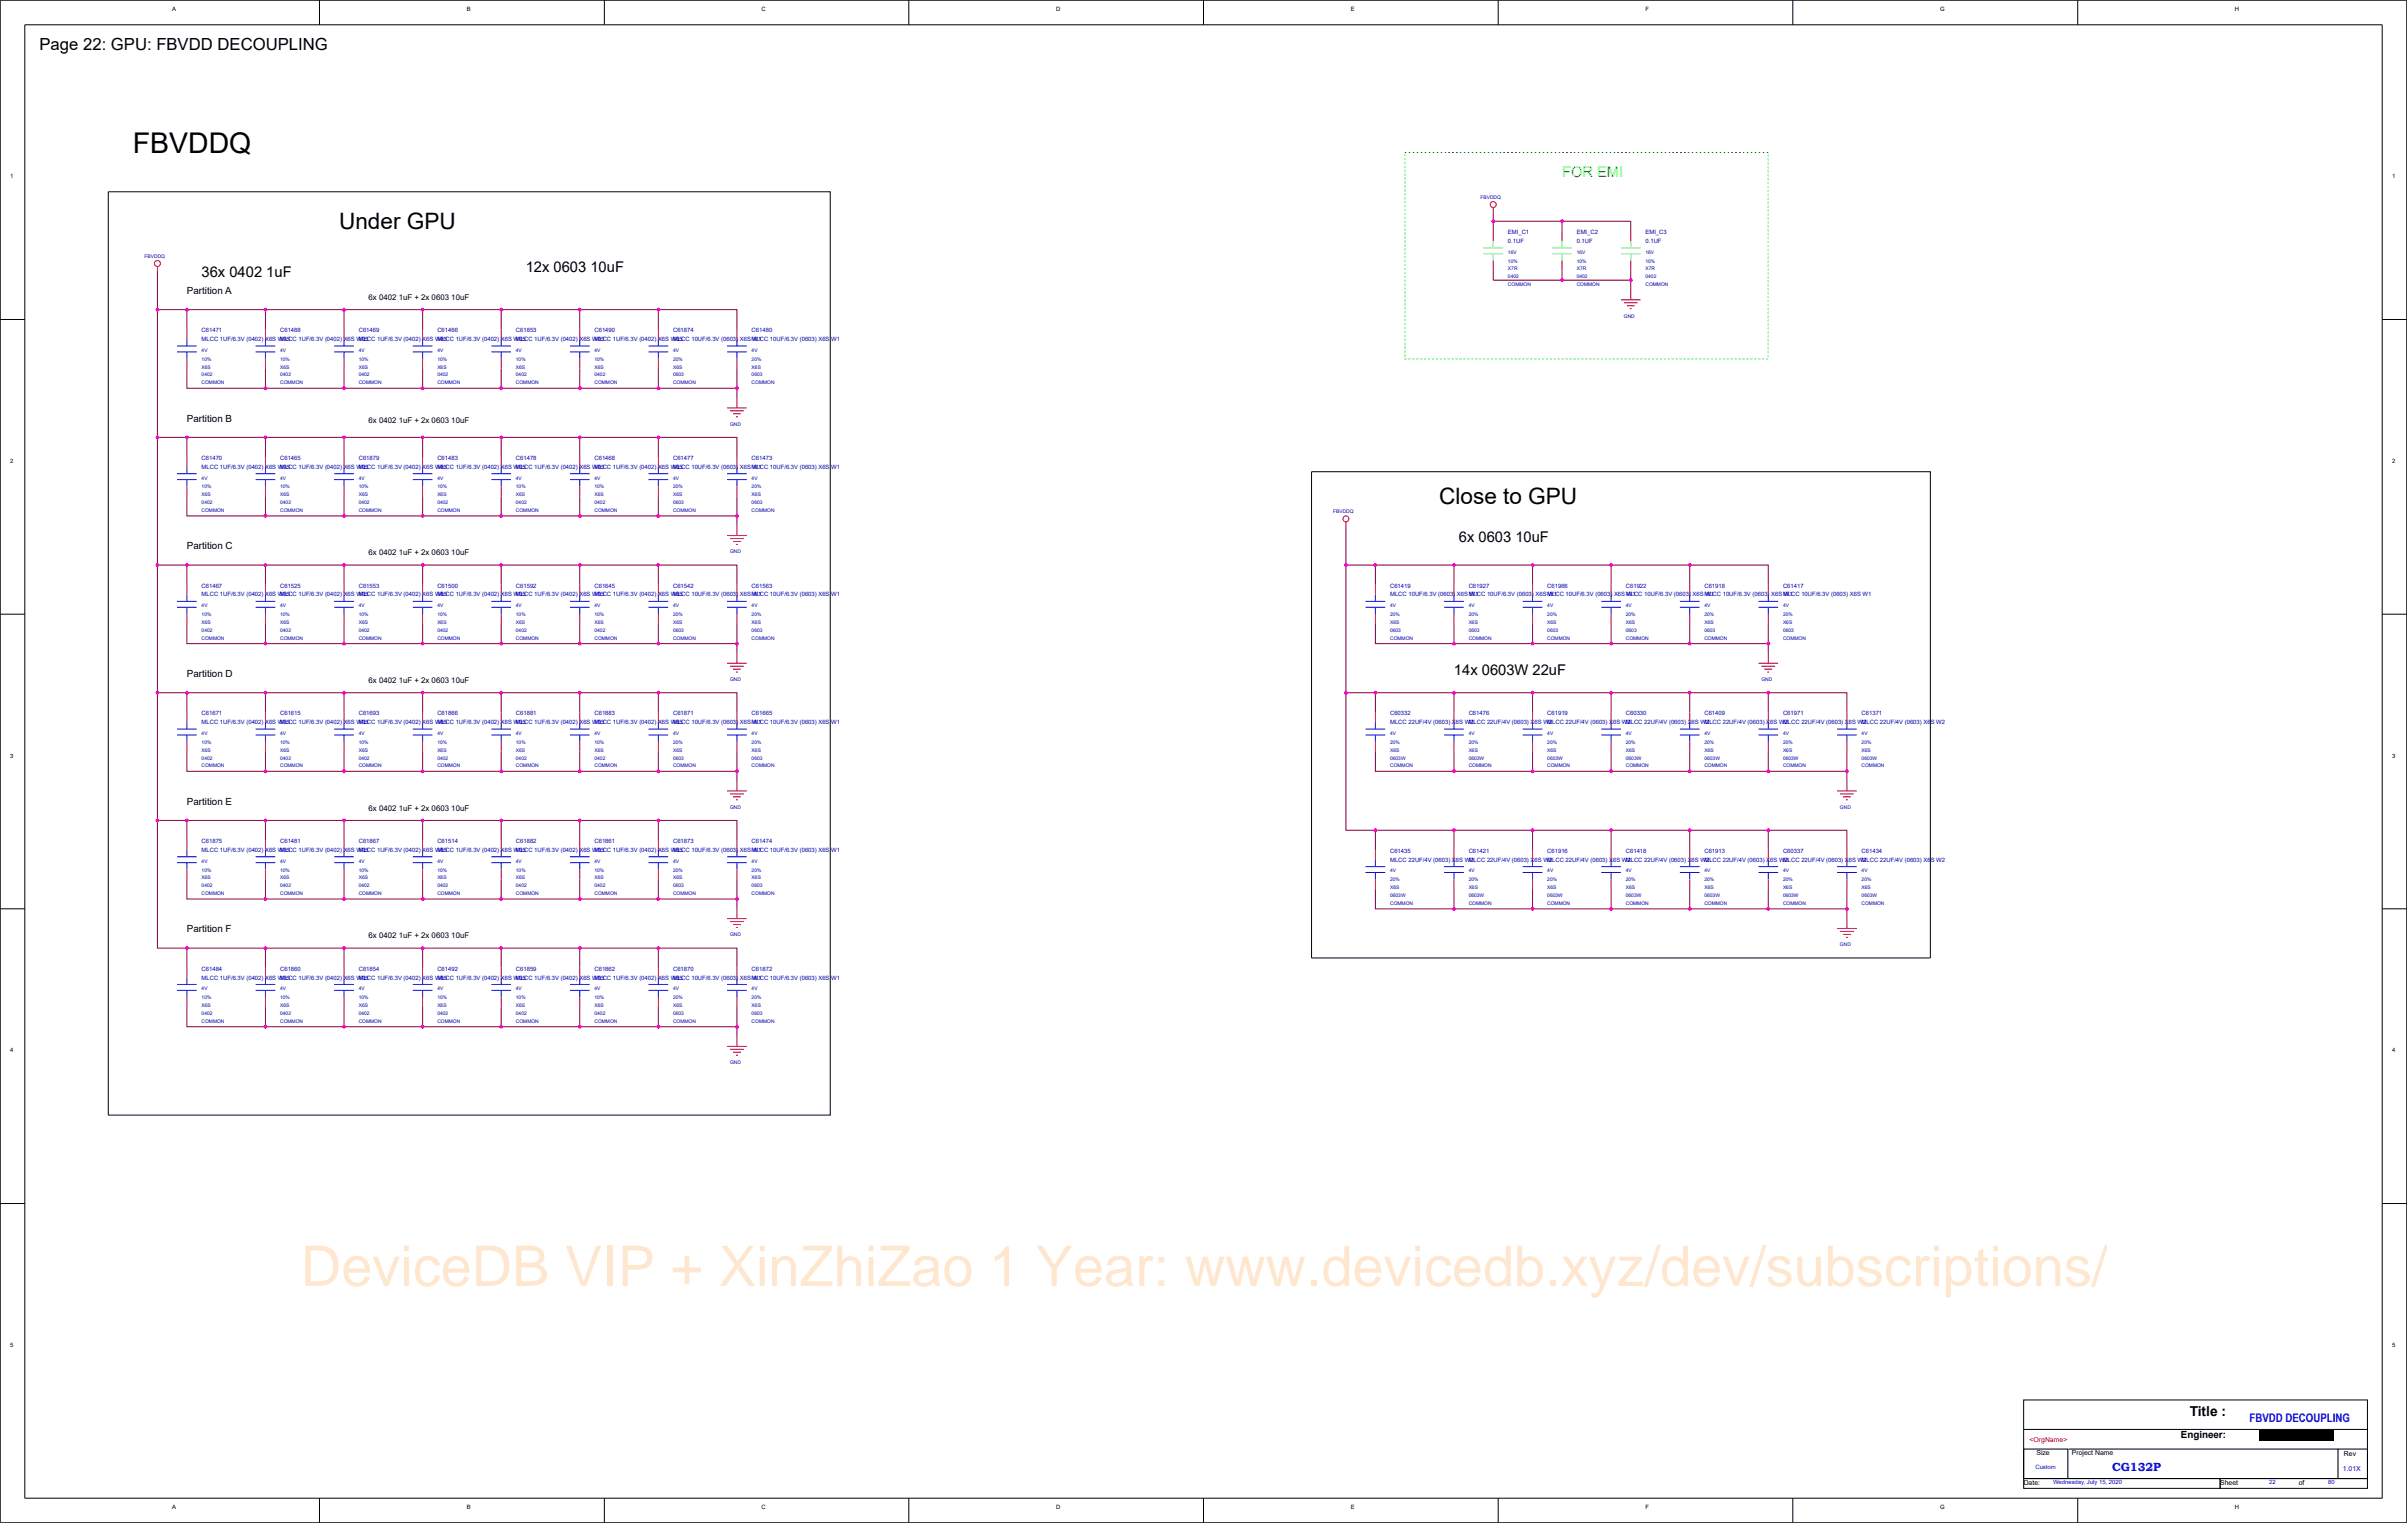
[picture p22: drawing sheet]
<svg xmlns="http://www.w3.org/2000/svg" width="271mm" height="172mm" viewBox="0 0 271 172" stroke-linecap="round" stroke-linejoin="round" font-family="sans-serif">
<defs><g id="words">
<text font-size="6.3" fill="#ff8000" x="33.9" y="145">DeviceDB VIP + XinZhiZao 1 Year: www.devicedb.xyz/dev/subscriptions/</text>
<text font-size="3.2" x="15" y="17.2">FBVDDQ</text>
<g font-size="2.5">
<text x="38.2" y="25.8">Under GPU</text>
<text x="162.2" y="56.8">Close to GPU</text>
</g>
<text font-size="1.9" x="4.5" y="5.7">Page 22: GPU: FBVDD DECOUPLING</text>
<text font-size="1.7" fill="#0f0" x="176.1" y="20">FOR EMI</text>
<g font-size="1.7">
<text x="22.7" y="31.3">36x 0402 1uF</text>
<text x="59.3" y="30.7">12x 0603 10uF</text>
<text x="164.5" y="61.2">6x 0603 10uF</text>
<text x="163.9" y="76.1">14x 0603W 22uF</text>
</g>
<text font-size="1.6" x="246.8" y="159.6">Title :</text>
<g font-size="1.3" fill="#00f">
<text x="253.6" y="160.3">FBVDD DECOUPLING</text>
<text x="238.1" y="165.8">CG132P</text>
</g>
<g font-size="1.1">
<text x="21.1" y="33.1">Partition A</text>
<text x="21.1" y="47.5">Partition B</text>
<text x="21.1" y="61.9">Partition C</text>
<text x="21.1" y="76.3">Partition D</text>
<text x="21.1" y="90.7">Partition E</text>
<text x="21.1" y="105.1">Partition F</text>
<text x="245.8" y="162.1">Engineer:</text>
</g>
<g font-size=".9">
<text x="41.6" y="33.8">6x 0402 1uF + 2x 0603 10uF</text>
<text x="41.6" y="47.6">6x 0402 1uF + 2x 0603 10uF</text>
<text x="41.6" y="62.6">6x 0402 1uF + 2x 0603 10uF</text>
<text x="41.6" y="77">6x 0402 1uF + 2x 0603 10uF</text>
<text x="41.6" y="91.4">6x 0402 1uF + 2x 0603 10uF</text>
<text x="41.6" y="105.8">6x 0402 1uF + 2x 0603 10uF</text>
</g>
<g font-size=".8">
<text x="228.1" y="167.4">Date:</text>
<text x="229.6" y="164.1">Size</text>
<text x="233.6" y="164.1">Project Name</text>
<text x="250.3" y="167.4">Sheet</text>
<text x="259.1" y="167.4">of</text>
<text x="264.2" y="164.2">Rev</text>
</g>
<text font-size=".8" fill="#f00" x="228.8" y="162.6">&lt;OrgName&gt;</text>
<text font-size=".8" fill="#00f" x="264.1" y="165.8">1.01X</text>
<g font-size=".7">
<text x="19.4" y="1.2">A</text>
<text x="52.6" y="1.2">B</text>
<text x="85.8" y="1.2">C</text>
<text x="119.1" y="1.2">D</text>
<text x="152.3" y="1.2">E</text>
<text x="185.5" y="1.2">F</text>
<text x="218.7" y="1.2">G</text>
<text x="251.9" y="1.2">H</text>
<text x="1.1" y="20.1">1</text>
<text x="269.7" y="20.1">1</text>
<text x="1.1" y="52.2">2</text>
<text x="269.7" y="52.2">2</text>
<text x="1.1" y="85.4">3</text>
<text x="269.7" y="85.4">3</text>
<text x="1.1" y="118.6">4</text>
<text x="269.7" y="118.6">4</text>
<text x="1.1" y="151.8">5</text>
<text x="269.7" y="151.8">5</text>
<text x="19.4" y="170.1">A</text>
<text x="52.6" y="170.1">B</text>
<text x="85.8" y="170.1">C</text>
<text x="119.1" y="170.1">D</text>
<text x="152.3" y="170.1">E</text>
<text x="185.5" y="170.1">F</text>
<text x="218.7" y="170.1">G</text>
<text x="251.9" y="170.1">H</text>
</g>
<g font-size=".7" fill="#0000a0">
<text x="170" y="26.4">EMI_C1</text>
<text x="170" y="27.4">0.1UF</text>
<text x="177.7" y="26.4">EMI_C2</text>
<text x="177.7" y="27.4">0.1UF</text>
<text x="185.5" y="26.4">EMI_C3</text>
<text x="185.5" y="27.4">0.1UF</text>
<text x="22.7" y="37.5">C61471</text>
<text x="22.7" y="38.5">MLCC 1UF/6.3V (0402) X6S W05</text>
<text x="31.6" y="37.5">C61488</text>
<text x="31.6" y="38.5">MLCC 1UF/6.3V (0402) X6S W05</text>
<text x="40.4" y="37.5">C61469</text>
<text x="40.4" y="38.5">MLCC 1UF/6.3V (0402) X6S W05</text>
<text x="49.3" y="37.5">C61466</text>
<text x="49.3" y="38.5">MLCC 1UF/6.3V (0402) X6S W05</text>
<text x="58.2" y="37.5">C61853</text>
<text x="58.2" y="38.5">MLCC 1UF/6.3V (0402) X6S W05</text>
<text x="67" y="37.5">C61490</text>
<text x="67" y="38.5">MLCC 1UF/6.3V (0402) X6S W05</text>
<text x="75.9" y="37.5">C61874</text>
<text x="75.9" y="38.5">MLCC 10UF/6.3V (0603) X6S W1</text>
<text x="84.7" y="37.5">C61480</text>
<text x="84.7" y="38.5">MLCC 10UF/6.3V (0603) X6S W1</text>
<text x="22.7" y="51.8">C61470</text>
<text x="22.7" y="52.8">MLCC 1UF/6.3V (0402) X6S W05</text>
<text x="31.6" y="51.8">C61465</text>
<text x="31.6" y="52.8">MLCC 1UF/6.3V (0402) X6S W05</text>
<text x="40.4" y="51.8">C61879</text>
<text x="40.4" y="52.8">MLCC 1UF/6.3V (0402) X6S W05</text>
<text x="49.3" y="51.8">C61483</text>
<text x="49.3" y="52.8">MLCC 1UF/6.3V (0402) X6S W05</text>
<text x="58.2" y="51.8">C61478</text>
<text x="58.2" y="52.8">MLCC 1UF/6.3V (0402) X6S W05</text>
<text x="67" y="51.8">C61468</text>
<text x="67" y="52.8">MLCC 1UF/6.3V (0402) X6S W05</text>
<text x="75.9" y="51.8">C61477</text>
<text x="75.9" y="52.8">MLCC 10UF/6.3V (0603) X6S W1</text>
<text x="84.7" y="51.8">C61473</text>
<text x="84.7" y="52.8">MLCC 10UF/6.3V (0603) X6S W1</text>
<text x="22.7" y="66.2">C61467</text>
<text x="22.7" y="67.2">MLCC 1UF/6.3V (0402) X6S W05</text>
<text x="31.6" y="66.2">C61525</text>
<text x="31.6" y="67.2">MLCC 1UF/6.3V (0402) X6S W05</text>
<text x="40.4" y="66.2">C61553</text>
<text x="40.4" y="67.2">MLCC 1UF/6.3V (0402) X6S W05</text>
<text x="49.3" y="66.2">C61500</text>
<text x="49.3" y="67.2">MLCC 1UF/6.3V (0402) X6S W05</text>
<text x="58.2" y="66.2">C61592</text>
<text x="58.2" y="67.2">MLCC 1UF/6.3V (0402) X6S W05</text>
<text x="67" y="66.2">C61645</text>
<text x="67" y="67.2">MLCC 1UF/6.3V (0402) X6S W05</text>
<text x="75.9" y="66.2">C61542</text>
<text x="75.9" y="67.2">MLCC 10UF/6.3V (0603) X6S W1</text>
<text x="84.7" y="66.2">C61563</text>
<text x="84.7" y="67.2">MLCC 10UF/6.3V (0603) X6S W1</text>
<text x="156.7" y="66.2">C61419</text>
<text x="156.7" y="67.2">MLCC 10UF/6.3V (0603) X6S W1</text>
<text x="165.6" y="66.2">C61927</text>
<text x="165.6" y="67.2">MLCC 10UF/6.3V (0603) X6S W1</text>
<text x="174.4" y="66.2">C61966</text>
<text x="174.4" y="67.2">MLCC 10UF/6.3V (0603) X6S W1</text>
<text x="183.3" y="66.2">C61922</text>
<text x="183.3" y="67.2">MLCC 10UF/6.3V (0603) X6S W1</text>
<text x="192.1" y="66.2">C61918</text>
<text x="192.1" y="67.2">MLCC 10UF/6.3V (0603) X6S W1</text>
<text x="201" y="66.2">C61417</text>
<text x="201" y="67.2">MLCC 10UF/6.3V (0603) X6S W1</text>
<text x="22.7" y="80.6">C61671</text>
<text x="22.7" y="81.6">MLCC 1UF/6.3V (0402) X6S W05</text>
<text x="31.6" y="80.6">C61615</text>
<text x="31.6" y="81.6">MLCC 1UF/6.3V (0402) X6S W05</text>
<text x="40.4" y="80.6">C61693</text>
<text x="40.4" y="81.6">MLCC 1UF/6.3V (0402) X6S W05</text>
<text x="49.3" y="80.6">C61866</text>
<text x="49.3" y="81.6">MLCC 1UF/6.3V (0402) X6S W05</text>
<text x="58.2" y="80.6">C61881</text>
<text x="58.2" y="81.6">MLCC 1UF/6.3V (0402) X6S W05</text>
<text x="67" y="80.6">C61883</text>
<text x="67" y="81.6">MLCC 1UF/6.3V (0402) X6S W05</text>
<text x="75.9" y="80.6">C61871</text>
<text x="75.9" y="81.6">MLCC 10UF/6.3V (0603) X6S W1</text>
<text x="84.7" y="80.6">C61665</text>
<text x="84.7" y="81.6">MLCC 10UF/6.3V (0603) X6S W1</text>
<text x="156.7" y="80.6">C60332</text>
<text x="156.7" y="81.6">MLCC 22UF/4V (0603) X6S W2</text>
<text x="165.6" y="80.6">C61476</text>
<text x="165.6" y="81.6">MLCC 22UF/4V (0603) X6S W2</text>
<text x="174.4" y="80.6">C61919</text>
<text x="174.4" y="81.6">MLCC 22UF/4V (0603) X6S W2</text>
<text x="183.3" y="80.6">C60330</text>
<text x="183.3" y="81.6">MLCC 22UF/4V (0603) X6S W2</text>
<text x="192.1" y="80.6">C61409</text>
<text x="192.1" y="81.6">MLCC 22UF/4V (0603) X6S W2</text>
<text x="201" y="80.6">C61971</text>
<text x="201" y="81.6">MLCC 22UF/4V (0603) X6S W2</text>
<text x="209.9" y="80.6">C61371</text>
<text x="209.9" y="81.6">MLCC 22UF/4V (0603) X6S W2</text>
<text x="22.7" y="95">C61875</text>
<text x="31.6" y="95">C61481</text>
<text x="40.4" y="95">C61867</text>
<text x="49.3" y="95">C61514</text>
<text x="58.2" y="95">C61882</text>
<text x="67" y="95">C61861</text>
<text x="75.9" y="95">C61873</text>
<text x="84.7" y="95">C61474</text>
<text x="22.7" y="96">MLCC 1UF/6.3V (0402) X6S W05</text>
<text x="31.6" y="96">MLCC 1UF/6.3V (0402) X6S W05</text>
<text x="40.4" y="96">MLCC 1UF/6.3V (0402) X6S W05</text>
<text x="49.3" y="96">MLCC 1UF/6.3V (0402) X6S W05</text>
<text x="58.2" y="96">MLCC 1UF/6.3V (0402) X6S W05</text>
<text x="67" y="96">MLCC 1UF/6.3V (0402) X6S W05</text>
<text x="75.9" y="96">MLCC 10UF/6.3V (0603) X6S W1</text>
<text x="84.7" y="96">MLCC 10UF/6.3V (0603) X6S W1</text>
<text x="156.7" y="96.1">C61435</text>
<text x="156.7" y="97.1">MLCC 22UF/4V (0603) X6S W2</text>
<text x="165.6" y="96.1">C61421</text>
<text x="165.6" y="97.1">MLCC 22UF/4V (0603) X6S W2</text>
<text x="174.4" y="96.1">C61916</text>
<text x="174.4" y="97.1">MLCC 22UF/4V (0603) X6S W2</text>
<text x="183.3" y="96.1">C61418</text>
<text x="183.3" y="97.1">MLCC 22UF/4V (0603) X6S W2</text>
<text x="192.1" y="96.1">C61913</text>
<text x="192.1" y="97.1">MLCC 22UF/4V (0603) X6S W2</text>
<text x="201" y="96.1">C60337</text>
<text x="201" y="97.1">MLCC 22UF/4V (0603) X6S W2</text>
<text x="209.9" y="96.1">C61434</text>
<text x="209.9" y="97.1">MLCC 22UF/4V (0603) X6S W2</text>
<text x="22.7" y="109.4">C61484</text>
<text x="22.7" y="110.4">MLCC 1UF/6.3V (0402) X6S W05</text>
<text x="31.6" y="109.4">C61860</text>
<text x="31.6" y="110.4">MLCC 1UF/6.3V (0402) X6S W05</text>
<text x="40.4" y="109.4">C61854</text>
<text x="40.4" y="110.4">MLCC 1UF/6.3V (0402) X6S W05</text>
<text x="49.3" y="109.4">C61492</text>
<text x="49.3" y="110.4">MLCC 1UF/6.3V (0402) X6S W05</text>
<text x="58.2" y="109.4">C61859</text>
<text x="58.2" y="110.4">MLCC 1UF/6.3V (0402) X6S W05</text>
<text x="67" y="109.4">C61862</text>
<text x="67" y="110.4">MLCC 1UF/6.3V (0402) X6S W05</text>
<text x="75.9" y="109.4">C61870</text>
<text x="75.9" y="110.4">MLCC 10UF/6.3V (0603) X6S W1</text>
<text x="84.7" y="109.4">C61872</text>
<text x="84.7" y="110.4">MLCC 10UF/6.3V (0603) X6S W1</text>
</g>
<g font-size=".7" fill="#00f">
<text x="229.5" y="165.6">Custom</text>
<text x="231.5" y="167.3">Wednesday, July 15, 2020</text>
<text x="255.8" y="167.3">22</text>
<text x="262.5" y="167.3">80</text>
</g>
<g font-size=".6" fill="#0000a0">
<text x="166.9" y="22.4">FBVDDQ</text>
<text x="16.3" y="29">FBVDDQ</text>
<text x="170" y="29.6">10%</text>
<text x="170" y="28.6">16V</text>
<text x="177.7" y="29.6">10%</text>
<text x="177.7" y="28.6">16V</text>
<text x="185.5" y="29.6">10%</text>
<text x="185.5" y="28.6">16V</text>
<text x="170" y="30.5">X7R</text>
<text x="170" y="31.4">0402</text>
<text x="170" y="32.2">COMMON</text>
<text x="177.7" y="30.5">X7R</text>
<text x="177.7" y="31.4">0402</text>
<text x="177.7" y="32.2">COMMON</text>
<text x="183.1" y="35.8">GND</text>
<text x="185.5" y="30.5">X7R</text>
<text x="185.5" y="31.4">0402</text>
<text x="185.5" y="32.2">COMMON</text>
<text x="22.7" y="41.6">X6S</text>
<text x="22.7" y="39.7">4V</text>
<text x="22.7" y="40.7">10%</text>
<text x="31.6" y="41.6">X6S</text>
<text x="31.6" y="39.7">4V</text>
<text x="31.6" y="40.7">10%</text>
<text x="40.4" y="41.6">X6S</text>
<text x="40.4" y="39.7">4V</text>
<text x="40.4" y="40.7">10%</text>
<text x="49.3" y="41.6">X6S</text>
<text x="49.3" y="39.7">4V</text>
<text x="49.3" y="40.7">10%</text>
<text x="58.2" y="41.6">X6S</text>
<text x="58.2" y="39.7">4V</text>
<text x="58.2" y="40.7">10%</text>
<text x="67" y="41.6">X6S</text>
<text x="67" y="40.7">10%</text>
<text x="67" y="39.7">4V</text>
<text x="75.9" y="39.7">4V</text>
<text x="75.9" y="41.6">X6S</text>
<text x="75.9" y="40.7">20%</text>
<text x="84.7" y="40.7">20%</text>
<text x="84.7" y="41.6">X6S</text>
<text x="84.7" y="39.7">4V</text>
<text x="22.7" y="42.4">0402</text>
<text x="22.7" y="43.3">COMMON</text>
<text x="31.6" y="42.4">0402</text>
<text x="31.6" y="43.3">COMMON</text>
<text x="40.4" y="43.3">COMMON</text>
<text x="40.4" y="42.4">0402</text>
<text x="49.3" y="42.4">0402</text>
<text x="49.3" y="43.3">COMMON</text>
<text x="58.2" y="43.3">COMMON</text>
<text x="58.2" y="42.4">0402</text>
<text x="67" y="42.4">0402</text>
<text x="67" y="43.3">COMMON</text>
<text x="75.9" y="42.4">0603</text>
<text x="75.9" y="43.3">COMMON</text>
<text x="82.3" y="48">GND</text>
<text x="84.7" y="43.3">COMMON</text>
<text x="84.7" y="42.4">0603</text>
<text x="22.7" y="56.8">0402</text>
<text x="22.7" y="55.9">X6S</text>
<text x="22.7" y="57.7">COMMON</text>
<text x="22.7" y="54.1">4V</text>
<text x="22.7" y="55.1">10%</text>
<text x="31.6" y="57.7">COMMON</text>
<text x="31.6" y="56.8">0402</text>
<text x="31.6" y="55.9">X6S</text>
<text x="31.6" y="54.1">4V</text>
<text x="31.6" y="55.1">10%</text>
<text x="40.4" y="55.9">X6S</text>
<text x="40.4" y="57.7">COMMON</text>
<text x="40.4" y="56.8">0402</text>
<text x="40.4" y="55.1">10%</text>
<text x="40.4" y="54.1">4V</text>
<text x="49.3" y="55.9">X6S</text>
<text x="49.3" y="56.8">0402</text>
<text x="49.3" y="57.7">COMMON</text>
<text x="49.3" y="54.1">4V</text>
<text x="49.3" y="55.1">10%</text>
<text x="58.2" y="57.7">COMMON</text>
<text x="58.2" y="56.8">0402</text>
<text x="58.2" y="55.9">X6S</text>
<text x="58.2" y="54.1">4V</text>
<text x="58.2" y="55.1">10%</text>
<text x="67" y="56.8">0402</text>
<text x="67" y="57.7">COMMON</text>
<text x="67" y="55.9">X6S</text>
<text x="67" y="54.1">4V</text>
<text x="67" y="55.1">10%</text>
<text x="75.9" y="55.1">20%</text>
<text x="75.9" y="57.7">COMMON</text>
<text x="75.9" y="55.9">X6S</text>
<text x="75.9" y="56.8">0603</text>
<text x="75.9" y="54.1">4V</text>
<text x="84.7" y="54.1">4V</text>
<text x="84.7" y="57.7">COMMON</text>
<text x="84.7" y="56.8">0603</text>
<text x="84.7" y="55.9">X6S</text>
<text x="84.7" y="55.1">20%</text>
<text x="150.3" y="57.8">FBVDDQ</text>
<text x="82.3" y="62.4">GND</text>
<text x="22.7" y="70.3">X6S</text>
<text x="22.7" y="71.2">0402</text>
<text x="22.7" y="68.5">4V</text>
<text x="22.7" y="69.5">10%</text>
<text x="31.6" y="70.3">X6S</text>
<text x="31.6" y="71.2">0402</text>
<text x="31.6" y="68.5">4V</text>
<text x="31.6" y="69.5">10%</text>
<text x="40.4" y="70.3">X6S</text>
<text x="40.4" y="71.2">0402</text>
<text x="40.4" y="68.5">4V</text>
<text x="40.4" y="69.5">10%</text>
<text x="49.3" y="70.3">X6S</text>
<text x="49.3" y="71.2">0402</text>
<text x="49.3" y="68.5">4V</text>
<text x="49.3" y="69.5">10%</text>
<text x="58.2" y="71.2">0402</text>
<text x="58.2" y="70.3">X6S</text>
<text x="58.2" y="68.5">4V</text>
<text x="58.2" y="69.5">10%</text>
<text x="67" y="71.2">0402</text>
<text x="67" y="70.3">X6S</text>
<text x="67" y="68.5">4V</text>
<text x="67" y="69.5">10%</text>
<text x="75.9" y="70.3">X6S</text>
<text x="75.9" y="71.2">0603</text>
<text x="75.9" y="68.5">4V</text>
<text x="75.9" y="69.5">20%</text>
<text x="84.7" y="69.5">20%</text>
<text x="84.7" y="70.3">X6S</text>
<text x="84.7" y="68.5">4V</text>
<text x="84.7" y="71.2">0603</text>
<text x="156.7" y="68.5">4V</text>
<text x="156.7" y="70.3">X6S</text>
<text x="156.7" y="71.2">0603</text>
<text x="156.7" y="69.5">20%</text>
<text x="165.6" y="69.5">20%</text>
<text x="165.6" y="71.2">0603</text>
<text x="165.6" y="70.3">X6S</text>
<text x="165.6" y="68.5">4V</text>
<text x="174.4" y="69.5">20%</text>
<text x="174.4" y="70.3">X6S</text>
<text x="174.4" y="71.2">0603</text>
<text x="174.4" y="68.5">4V</text>
<text x="183.3" y="68.5">4V</text>
<text x="183.3" y="71.2">0603</text>
<text x="183.3" y="70.3">X6S</text>
<text x="183.3" y="69.5">20%</text>
<text x="192.1" y="69.5">20%</text>
<text x="192.1" y="71.2">0603</text>
<text x="192.1" y="68.5">4V</text>
<text x="192.1" y="70.3">X6S</text>
<text x="201" y="68.5">4V</text>
<text x="201" y="71.2">0603</text>
<text x="201" y="70.3">X6S</text>
<text x="201" y="69.5">20%</text>
<text x="22.7" y="72.1">COMMON</text>
<text x="31.6" y="72.1">COMMON</text>
<text x="40.4" y="72.1">COMMON</text>
<text x="49.3" y="72.1">COMMON</text>
<text x="58.2" y="72.1">COMMON</text>
<text x="67" y="72.1">COMMON</text>
<text x="75.9" y="72.1">COMMON</text>
<text x="82.3" y="76.8">GND</text>
<text x="84.7" y="72.1">COMMON</text>
<text x="156.7" y="72.1">COMMON</text>
<text x="165.6" y="72.1">COMMON</text>
<text x="174.4" y="72.1">COMMON</text>
<text x="183.3" y="72.1">COMMON</text>
<text x="192.1" y="72.1">COMMON</text>
<text x="198.6" y="76.8">GND</text>
<text x="201" y="72.1">COMMON</text>
<text x="22.7" y="82.9">4V</text>
<text x="22.7" y="83.8">10%</text>
<text x="31.6" y="82.9">4V</text>
<text x="31.6" y="83.8">10%</text>
<text x="40.4" y="83.8">10%</text>
<text x="40.4" y="82.9">4V</text>
<text x="49.3" y="82.9">4V</text>
<text x="49.3" y="83.8">10%</text>
<text x="58.2" y="82.9">4V</text>
<text x="58.2" y="83.8">10%</text>
<text x="67" y="83.8">10%</text>
<text x="67" y="82.9">4V</text>
<text x="75.9" y="82.9">4V</text>
<text x="75.9" y="83.8">20%</text>
<text x="84.7" y="82.9">4V</text>
<text x="84.7" y="83.8">20%</text>
<text x="156.7" y="83.8">20%</text>
<text x="156.7" y="82.9">4V</text>
<text x="165.6" y="83.8">20%</text>
<text x="165.6" y="82.9">4V</text>
<text x="174.4" y="82.9">4V</text>
<text x="174.4" y="83.8">20%</text>
<text x="183.3" y="83.8">20%</text>
<text x="183.3" y="82.9">4V</text>
<text x="192.1" y="82.9">4V</text>
<text x="192.1" y="83.8">20%</text>
<text x="201" y="83.8">20%</text>
<text x="201" y="82.9">4V</text>
<text x="209.9" y="83.8">20%</text>
<text x="209.9" y="82.9">4V</text>
<text x="22.7" y="85.6">0402</text>
<text x="22.7" y="84.7">X6S</text>
<text x="22.7" y="86.5">COMMON</text>
<text x="31.6" y="85.6">0402</text>
<text x="31.6" y="86.5">COMMON</text>
<text x="31.6" y="84.7">X6S</text>
<text x="40.4" y="84.7">X6S</text>
<text x="40.4" y="86.5">COMMON</text>
<text x="40.4" y="85.6">0402</text>
<text x="49.3" y="84.7">X6S</text>
<text x="49.3" y="85.6">0402</text>
<text x="49.3" y="86.5">COMMON</text>
<text x="58.2" y="85.6">0402</text>
<text x="58.2" y="84.7">X6S</text>
<text x="58.2" y="86.5">COMMON</text>
<text x="67" y="85.6">0402</text>
<text x="67" y="86.5">COMMON</text>
<text x="67" y="84.7">X6S</text>
<text x="75.9" y="85.6">0603</text>
<text x="75.9" y="84.7">X6S</text>
<text x="75.9" y="86.5">COMMON</text>
<text x="84.7" y="84.7">X6S</text>
<text x="84.7" y="85.6">0603</text>
<text x="84.7" y="86.5">COMMON</text>
<text x="156.7" y="85.6">0603W</text>
<text x="156.7" y="86.5">COMMON</text>
<text x="156.7" y="84.7">X6S</text>
<text x="165.6" y="84.7">X6S</text>
<text x="165.6" y="86.5">COMMON</text>
<text x="165.6" y="85.6">0603W</text>
<text x="174.4" y="85.6">0603W</text>
<text x="174.4" y="86.5">COMMON</text>
<text x="174.4" y="84.7">X6S</text>
<text x="183.3" y="86.5">COMMON</text>
<text x="183.3" y="85.6">0603W</text>
<text x="183.3" y="84.7">X6S</text>
<text x="192.1" y="86.5">COMMON</text>
<text x="192.1" y="85.6">0603W</text>
<text x="192.1" y="84.7">X6S</text>
<text x="201" y="86.5">COMMON</text>
<text x="201" y="84.7">X6S</text>
<text x="201" y="85.6">0603W</text>
<text x="209.9" y="86.5">COMMON</text>
<text x="209.9" y="85.6">0603W</text>
<text x="209.9" y="84.7">X6S</text>
<text x="82.3" y="91.2">GND</text>
<text x="207.4" y="91.2">GND</text>
<text x="22.7" y="100.9">COMMON</text>
<text x="22.7" y="100">0402</text>
<text x="22.7" y="99.1">X6S</text>
<text x="22.7" y="97.2">4V</text>
<text x="22.7" y="98.2">10%</text>
<text x="31.6" y="100">0402</text>
<text x="31.6" y="99.1">X6S</text>
<text x="31.6" y="100.9">COMMON</text>
<text x="31.6" y="97.2">4V</text>
<text x="31.6" y="98.2">10%</text>
<text x="40.4" y="100">0402</text>
<text x="40.4" y="99.1">X6S</text>
<text x="40.4" y="100.9">COMMON</text>
<text x="40.4" y="97.2">4V</text>
<text x="40.4" y="98.2">10%</text>
<text x="49.3" y="100">0402</text>
<text x="49.3" y="99.1">X6S</text>
<text x="49.3" y="100.9">COMMON</text>
<text x="49.3" y="97.2">4V</text>
<text x="49.3" y="98.2">10%</text>
<text x="58.2" y="100.9">COMMON</text>
<text x="58.2" y="100">0402</text>
<text x="58.2" y="99.1">X6S</text>
<text x="58.2" y="98.2">10%</text>
<text x="58.2" y="97.2">4V</text>
<text x="67" y="100">0402</text>
<text x="67" y="99.1">X6S</text>
<text x="67" y="100.9">COMMON</text>
<text x="67" y="97.2">4V</text>
<text x="67" y="98.2">10%</text>
<text x="75.9" y="98.2">20%</text>
<text x="75.9" y="100">0603</text>
<text x="75.9" y="99.1">X6S</text>
<text x="75.9" y="100.9">COMMON</text>
<text x="75.9" y="97.2">4V</text>
<text x="84.7" y="98.2">20%</text>
<text x="84.7" y="100">0603</text>
<text x="84.7" y="100.9">COMMON</text>
<text x="84.7" y="99.1">X6S</text>
<text x="84.7" y="97.2">4V</text>
<text x="156.7" y="100.2">X6S</text>
<text x="156.7" y="101.1">0603W</text>
<text x="156.7" y="99.4">20%</text>
<text x="156.7" y="98.4">4V</text>
<text x="165.6" y="100.2">X6S</text>
<text x="165.6" y="98.4">4V</text>
<text x="165.6" y="99.4">20%</text>
<text x="165.6" y="101.1">0603W</text>
<text x="174.4" y="100.2">X6S</text>
<text x="174.4" y="99.4">20%</text>
<text x="174.4" y="101.1">0603W</text>
<text x="174.4" y="98.4">4V</text>
<text x="183.3" y="101.1">0603W</text>
<text x="183.3" y="100.2">X6S</text>
<text x="183.3" y="99.4">20%</text>
<text x="183.3" y="98.4">4V</text>
<text x="192.1" y="101.1">0603W</text>
<text x="192.1" y="100.2">X6S</text>
<text x="192.1" y="98.4">4V</text>
<text x="192.1" y="99.4">20%</text>
<text x="201" y="99.4">20%</text>
<text x="201" y="98.4">4V</text>
<text x="201" y="101.1">0603W</text>
<text x="201" y="100.2">X6S</text>
<text x="209.9" y="98.4">4V</text>
<text x="209.9" y="99.4">20%</text>
<text x="209.9" y="100.2">X6S</text>
<text x="209.9" y="101.1">0603W</text>
<text x="82.3" y="105.6">GND</text>
<text x="156.7" y="102">COMMON</text>
<text x="165.6" y="102">COMMON</text>
<text x="174.4" y="102">COMMON</text>
<text x="183.3" y="102">COMMON</text>
<text x="192.1" y="102">COMMON</text>
<text x="201" y="102">COMMON</text>
<text x="207.4" y="106.7">GND</text>
<text x="209.9" y="102">COMMON</text>
<text x="22.7" y="113.5">X6S</text>
<text x="22.7" y="111.6">4V</text>
<text x="22.7" y="112.6">10%</text>
<text x="31.6" y="113.5">X6S</text>
<text x="31.6" y="111.6">4V</text>
<text x="31.6" y="112.6">10%</text>
<text x="40.4" y="113.5">X6S</text>
<text x="40.4" y="111.6">4V</text>
<text x="40.4" y="112.6">10%</text>
<text x="49.3" y="113.5">X6S</text>
<text x="49.3" y="111.6">4V</text>
<text x="49.3" y="112.6">10%</text>
<text x="58.2" y="113.5">X6S</text>
<text x="58.2" y="111.6">4V</text>
<text x="58.2" y="112.6">10%</text>
<text x="67" y="113.5">X6S</text>
<text x="67" y="111.6">4V</text>
<text x="67" y="112.6">10%</text>
<text x="75.9" y="112.6">20%</text>
<text x="75.9" y="113.5">X6S</text>
<text x="75.9" y="111.6">4V</text>
<text x="84.7" y="111.6">4V</text>
<text x="84.7" y="113.5">X6S</text>
<text x="84.7" y="112.6">20%</text>
<text x="22.7" y="114.4">0402</text>
<text x="22.7" y="115.3">COMMON</text>
<text x="31.6" y="114.4">0402</text>
<text x="31.6" y="115.3">COMMON</text>
<text x="40.4" y="114.4">0402</text>
<text x="40.4" y="115.3">COMMON</text>
<text x="49.3" y="114.4">0402</text>
<text x="49.3" y="115.3">COMMON</text>
<text x="58.2" y="114.4">0402</text>
<text x="58.2" y="115.3">COMMON</text>
<text x="67" y="114.4">0402</text>
<text x="67" y="115.3">COMMON</text>
<text x="75.9" y="115.3">COMMON</text>
<text x="75.9" y="114.4">0603</text>
<text x="82.3" y="119.9">GND</text>
<text x="84.7" y="115.3">COMMON</text>
<text x="84.7" y="114.4">0603</text>
</g>
</g></defs>
<g fill="none" stroke="#00f" stroke-width=".11">
<path d="M20 39h2.2M20 39.7h2.2M21.1 38.2v.8M21.1 39.7v.7M28.8 39h2.2M28.8 39.7h2.2M29.9 38.2v.8M29.9 39.7v.7M37.7 39h2.2M37.7 39.7h2.2M38.8 38.2v.8M38.8 39.7v.7"/>
<path d="M46.5 39h2.2M46.5 39.7h2.2M47.6 38.2v.8M47.6 39.7v.7M55.4 39h2.2M55.4 39.7h2.2M56.5 38.2v.8M56.5 39.7v.7M64.3 39h2.2M64.3 39.7h2.2M65.4 38.2v.8M65.4 39.7v.7"/>
<path d="M73.1 39h2.2M73.1 39.7h2.2M74.2 38.2v.8M74.2 39.7v.7M82 39h2.2M82 39.7h2.2M83.1 38.2v.8M83.1 39.7v.7M20 53.4h2.2M20 54.1h2.2M21.1 52.6v.8M21.1 54.1v.7"/>
<path d="M28.8 53.4h2.2M28.8 54.1h2.2M29.9 52.6v.8M29.9 54.1v.7M37.7 53.4h2.2M37.7 54.1h2.2M38.8 52.6v.8M38.8 54.1v.7M46.5 53.4h2.2M46.5 54.1h2.2M47.6 52.6v.8M47.6 54.1v.7"/>
<path d="M55.4 53.4h2.2M55.4 54.1h2.2M56.5 52.6v.8M56.5 54.1v.7M64.3 53.4h2.2M64.3 54.1h2.2M65.4 52.6v.8M65.4 54.1v.7M73.1 53.4h2.2M73.1 54.1h2.2M74.2 52.6v.8M74.2 54.1v.7"/>
<path d="M82 53.4h2.2M82 54.1h2.2M83.1 52.6v.8M83.1 54.1v.7M20 67.8h2.2M20 68.5h2.2M21.1 67v.8M21.1 68.5v.7M28.8 67.8h2.2M28.8 68.5h2.2M29.9 67v.8M29.9 68.5v.7"/>
<path d="M37.7 67.8h2.2M37.7 68.5h2.2M38.8 67v.8M38.8 68.5v.7M46.5 67.8h2.2M46.5 68.5h2.2M47.6 67v.8M47.6 68.5v.7M55.4 67.8h2.2M55.4 68.5h2.2M56.5 67v.8M56.5 68.5v.7"/>
<path d="M64.3 67.8h2.2M64.3 68.5h2.2M65.4 67v.8M65.4 68.5v.7M73.1 67.8h2.2M73.1 68.5h2.2M74.2 67v.8M74.2 68.5v.7M82 67.8h2.2M82 68.5h2.2M83.1 67v.8M83.1 68.5v.7"/>
<path d="M153.9 67.8h2.3M153.9 68.5h2.3M155 67v.8M155 68.5v.7M162.8 67.8h2.2M162.8 68.5h2.2M163.9 67v.8M163.9 68.5v.7M171.7 67.8h2.2M171.7 68.5h2.2M172.8 67v.8M172.8 68.5v.7"/>
<path d="M180.5 67.8h2.2M180.5 68.5h2.2M181.6 67v.8M181.6 68.5v.7M189.4 67.8h2.2M189.4 68.5h2.2M190.5 67v.8M190.5 68.5v.7M198.2 67.8h2.2M198.2 68.5h2.2M199.3 67v.8M199.3 68.5v.7"/>
<path d="M20 96.6h2.2M20 97.2h2.2M20 82.2h2.2M20 82.9h2.2M21.1 81.4v.8M21.1 82.9v.7M21.1 95.8v.8M21.1 97.2v.8M28.8 96.6h2.2M28.8 97.2h2.2M28.8 82.2h2.2M28.8 82.9h2.2"/>
<path d="M29.9 81.4v.8M29.9 82.9v.7M29.9 95.8v.8M29.9 97.2v.8M37.7 96.6h2.2M37.7 97.2h2.2M37.7 82.2h2.2M37.7 82.9h2.2M38.8 81.4v.8M38.8 82.9v.7M38.8 95.8v.8M38.8 97.2v.8"/>
<path d="M46.5 96.6h2.2M46.5 97.2h2.2M46.5 82.2h2.2M46.5 82.9h2.2M47.6 81.4v.8M47.6 82.9v.7M47.6 95.8v.8M47.6 97.2v.8M55.4 96.6h2.2M55.4 97.2h2.2M55.4 82.2h2.2M55.4 82.9h2.2"/>
<path d="M56.5 81.4v.8M56.5 82.9v.7M56.5 95.8v.8M56.5 97.2v.8M64.3 96.6h2.2M64.3 97.2h2.2M64.3 82.2h2.2M64.3 82.9h2.2M65.4 81.4v.8M65.4 82.9v.7M65.4 95.8v.8M65.4 97.2v.8"/>
<path d="M73.1 96.6h2.2M73.1 97.2h2.2M73.1 82.2h2.2M73.1 82.9h2.2M74.2 81.4v.8M74.2 82.9v.7M74.2 95.8v.8M74.2 97.2v.8M82 96.6h2.2M82 97.2h2.2M82 82.2h2.2M82 82.9h2.2"/>
<path d="M83.1 81.4v.8M83.1 82.9v.7M83.1 95.8v.8M83.1 97.2v.8M153.9 82.2h2.3M153.9 82.9h2.3M153.9 97.7h2.3M153.9 98.4h2.3M155 81.4v.8M155 82.9v.7M155 96.9v.8M155 98.4v.7"/>
<path d="M162.8 82.2h2.2M162.8 82.9h2.2M162.8 97.7h2.2M162.8 98.4h2.2M163.9 81.4v.8M163.9 82.9v.7M163.9 96.9v.8M163.9 98.4v.7M171.7 82.2h2.2M171.7 82.9h2.2M171.7 97.7h2.2M171.7 98.4h2.2"/>
<path d="M172.8 81.4v.8M172.8 82.9v.7M172.8 96.9v.8M172.8 98.4v.7M180.5 82.2h2.2M180.5 82.9h2.2M180.5 97.7h2.2M180.5 98.4h2.2M181.6 81.4v.8M181.6 82.9v.7M181.6 96.9v.8M181.6 98.4v.7"/>
<path d="M189.4 82.2h2.2M189.4 82.9h2.2M189.4 97.7h2.2M189.4 98.4h2.2M190.5 81.4v.8M190.5 82.9v.7M190.5 96.9v.8M190.5 98.4v.7M198.2 82.2h2.2M198.2 82.9h2.2M198.2 97.7h2.2M198.2 98.4h2.2"/>
<path d="M199.3 81.4v.8M199.3 82.9v.7M199.3 96.9v.8M199.3 98.4v.7M207.1 82.2h2.2M207.1 82.9h2.2M207.1 97.7h2.2M207.1 98.4h2.2M208.2 81.4v.8M208.2 82.9v.7M208.2 96.9v.8M208.2 98.4v.7"/>
<path d="M20 111h2.2M20 111.6h2.2M21.1 110.2v.8M21.1 111.6v.8M28.8 111h2.2M28.8 111.6h2.2M29.9 110.2v.8M29.9 111.6v.8M37.7 111h2.2M37.7 111.6h2.2M38.8 110.2v.8M38.8 111.6v.8"/>
<path d="M46.5 111h2.2M46.5 111.6h2.2M47.6 110.2v.8M47.6 111.6v.8M55.4 111h2.2M55.4 111.6h2.2M56.5 110.2v.8M56.5 111.6v.8M64.3 111h2.2M64.3 111.6h2.2M65.4 110.2v.8M65.4 111.6v.8"/>
<path d="M73.1 111h2.2M73.1 111.6h2.2M74.2 110.2v.8M74.2 111.6v.8M82 111h2.2M82 111.6h2.2M83.1 110.2v.8M83.1 111.6v.8"/>
</g>
<g fill="none" stroke="#f00" stroke-width=".11">
<path d="M17.7 30v.5M21.1 37.1v1.1M29.9 37.1v1.1M38.8 37.1v1.1M47.6 37.1v1.1M56.5 37.1v1.1M65.4 37.1v1.1M74.2 37.1v1.1M83.1 37.1v1.1M168.3 23.4v.4M168.3 26v1.2M168.3 29.4v1.1"/>
<path d="M176.1 26v1.2M176.1 29.4v1.1M182.7 33.8h2.2M183.1 34.1h1.5M183.4 34.5h.9M183.7 34.8h.2M183.8 26v1.2M183.8 29.4v1.1M183.8 32.7v1.1M21.1 40.4v1.2M21.1 51.5v1.1M21.1 54.8v1.1"/>
<path d="M29.9 40.4v1.2M29.9 51.5v1.1M29.9 54.8v1.1M38.8 40.4v1.2M38.8 51.5v1.1M38.8 54.8v1.1M47.6 40.4v1.2M47.6 51.5v1.1M47.6 54.8v1.1M56.5 40.4v1.2M56.5 51.5v1.1M56.5 54.8v1.1"/>
<path d="M65.4 40.4v1.2M65.4 51.5v1.1M65.4 54.8v1.1M74.2 40.4v1.2M74.2 51.5v1.1M74.2 54.8v1.1M82 46h2.2M82.3 46.3h1.5M82.6 46.6h.9M83 47h.2M83.1 40.4v1.2M83.1 44.9v1.1"/>
<path d="M83.1 51.5v1.1M83.1 54.8v1.1M83.1 59.3v1.1M151.7 58.8v.5M21.1 65.9v1.1M21.1 69.2v1.1M29.9 65.9v1.1M29.9 69.2v1.1M38.8 65.9v1.1M38.8 69.2v1.1M47.6 65.9v1.1M47.6 69.2v1.1"/>
<path d="M56.5 65.9v1.1M56.5 69.2v1.1M65.4 65.9v1.1M65.4 69.2v1.1M74.2 65.9v1.1M74.2 69.2v1.1M82 74.8h2.2M82 60.4h2.2M82.3 75.1h1.5M82.3 60.7h1.5M82.6 75.4h.9M82.6 61h.9"/>
<path d="M83 75.8h.2M83 61.4h.2M83.1 65.9v1.1M83.1 69.2v1.1M83.1 73.7v1.1M155 65.9v1.1M155 69.2v1.1M163.9 65.9v1.1M163.9 69.2v1.1M172.8 65.9v1.1M172.8 69.2v1.1M181.6 65.9v1.1"/>
<path d="M181.6 69.2v1.1M190.5 65.9v1.1M190.5 69.2v1.1M198.2 74.8h2.2M198.6 75.1h1.5M198.9 75.4h.9M199.2 75.8h.3M199.3 65.9v1.1M199.3 69.2v1.1M199.3 73.7v1.1M21.1 80.3v1.1M21.1 83.6v1.1"/>
<path d="M21.1 94.7v1.1M21.1 98v1.1M29.9 80.3v1.1M29.9 83.6v1.1M29.9 94.7v1.1M29.9 98v1.1M38.8 80.3v1.1M38.8 83.6v1.1M38.8 94.7v1.1M38.8 98v1.1M47.6 80.3v1.1M47.6 83.6v1.1"/>
<path d="M47.6 94.7v1.1M47.6 98v1.1M56.5 80.3v1.1M56.5 83.6v1.1M56.5 94.7v1.1M56.5 98v1.1M65.4 80.3v1.1M65.4 83.6v1.1M65.4 94.7v1.1M65.4 98v1.1M74.2 80.3v1.1M74.2 83.6v1.1"/>
<path d="M74.2 94.7v1.1M74.2 98v1.1M82 89.2h2.2M82.3 89.5h1.5M82.6 89.8h.9M83 90.2h.2M83.1 80.3v1.1M83.1 83.6v1.1M83.1 88.1v1.1M83.1 94.7v1.1M83.1 98v1.1M155 80.3v1.1"/>
<path d="M155 83.6v1.1M155 95.8v1.1M155 99.1v1.1M163.9 80.3v1.1M163.9 83.6v1.1M163.9 95.8v1.1M163.9 99.1v1.1M172.8 80.3v1.1M172.8 83.6v1.1M172.8 95.8v1.1M172.8 99.1v1.1M181.6 80.3v1.1"/>
<path d="M181.6 83.6v1.1M181.6 95.8v1.1M181.6 99.1v1.1M190.5 80.3v1.1M190.5 83.6v1.1M190.5 95.8v1.1M190.5 99.1v1.1M199.3 80.3v1.1M199.3 83.6v1.1M199.3 95.8v1.1M199.3 99.1v1.1M207.1 89.2h2.2"/>
<path d="M207.4 89.5h1.6M207.8 89.8h.8M208.1 90.2h.2M208.2 80.3v1.1M208.2 83.6v1.1M208.2 88.1v1.1M208.2 95.8v1.1M208.2 99.1v1.1M21.1 109.1v1.1M21.1 112.4v1.1M29.9 109.1v1.1M29.9 112.4v1.1"/>
<path d="M38.8 109.1v1.1M38.8 112.4v1.1M47.6 109.1v1.1M47.6 112.4v1.1M56.5 109.1v1.1M56.5 112.4v1.1M65.4 109.1v1.1M65.4 112.4v1.1M74.2 109.1v1.1M74.2 112.4v1.1M82 118h2.2M82 103.6h2.2"/>
<path d="M82.3 118.3h1.5M82.3 103.9h1.5M82.6 118.6h.9M82.6 104.2h.9M83 119h.2M83 104.6h.2M83.1 102.5v1.1M83.1 109.1v1.1M83.1 112.4v1.1M83.1 116.8v1.2M207.1 104.7h2.2M207.4 105h1.6"/>
<path d="M207.8 105.3h.8M208.1 105.7h.2M208.2 103.6v1.1"/>
<circle cx="17.7" cy="29.7" r=".33"/>
<circle cx="168.3" cy="23.1" r=".33"/>
<circle cx="151.7" cy="58.5" r=".33"/>
</g>
<path d="M167.2 27.9h2.2M167.2 28.6h2.2M168.3 27.2v.7M168.3 28.6v.8M175 27.9h2.2M175 28.6h2.2M176.1 27.2v.7M176.1 28.6v.8M182.7 27.9h2.2M182.7 28.6h2.2M183.8 27.2v.7M183.8 28.6v.8" fill="none" stroke="#00ff80" stroke-width=".11"/>
<path d="M228.1 157.8h38.8v8.9h-38.8zM228.1 163.4h5v3.3h-5zM228.1 166.7h22.2v1.1h-22.2zM228.1 161.1h38.8M233.2 163.4h30.4M250.3 166.7h16.6v1.1h-16.6zM263.6 163.4h3.3v3.3h-3.3z" fill="none" stroke="#000" stroke-width=".11"/>
<g fill="none" stroke="#800040" stroke-width=".11">
<path d="M17.7 30.5v76.4h3.4v2.2M17.7 34.9h3.4v2.2M21.1 34.9h8.8v2.2M29.9 34.9h8.9v2.2M38.8 34.9h8.8v2.2M47.6 34.9h8.9v2.2M56.5 34.9h8.9v2.2M65.4 34.9h8.8v2.2M74.2 34.9h8.9v2.2M168.3 24.9h15.5v1.1M168.3 30.5v1.1h15.5M168.3 23.8v2.2"/>
<path d="M176.1 24.9v1.1M176.1 30.5v1.1M183.8 30.5v2.2M17.7 49.3h3.4v2.2M21.1 49.3h8.8v2.2M21.1 55.9v2.3h62v1.1M21.1 41.6v2.2h44.3v-2.2M29.9 49.3h8.9v2.2M29.9 41.6v2.2M29.9 55.9v2.3M38.8 49.3h8.8v2.2M38.8 41.6v2.2"/>
<path d="M38.8 55.9v2.3M47.6 49.3h8.9v2.2M47.6 41.6v2.2M47.6 55.9v2.3M56.5 49.3h8.9v2.2M56.5 41.6v2.2M56.5 55.9v2.3M65.4 49.3h8.8v2.2M65.4 43.8h17.7v1.1M65.4 55.9v2.3M74.2 41.6v2.2M74.2 55.9v2.3"/>
<path d="M74.2 49.3h8.9v2.2M83.1 41.6v2.2M83.1 55.9v2.3M151.7 59.3v4.4M17.7 78.1h3.4v2.2M17.7 63.7h3.4v2.2M21.1 78.1h8.8v2.2M21.1 63.7h8.8v2.2M21.1 70.3v2.3h62v1.1M29.9 78.1h8.9v2.2M29.9 63.7h8.9v2.2M29.9 70.3v2.3"/>
<path d="M38.8 78.1h8.8v2.2M38.8 63.7h8.8v2.2M38.8 70.3v2.3M47.6 78.1h8.9v2.2M47.6 63.7h8.9v2.2M47.6 70.3v2.3M56.5 78.1h8.9v2.2M56.5 63.7h8.9v2.2M56.5 70.3v2.3M65.4 78.1h8.8v2.2M65.4 63.7h8.8v2.2M65.4 70.3v2.3"/>
<path d="M74.2 70.3v2.3M74.2 78.1h8.9v2.2M74.2 63.7h8.9v2.2M83.1 70.3v2.3M151.7 78.1h3.3v2.2M155 65.9v-2.2h-3.3v29.9h3.3v2.2M155 78.1h8.9v2.2M155 63.7h8.9v2.2M155 70.3v2.3h26.6v-2.3M163.9 78.1h8.9v2.2M163.9 63.7h8.9v2.2M163.9 70.3v2.3"/>
<path d="M172.8 78.1h8.8v2.2M172.8 63.7h8.8v2.2M172.8 70.3v2.3M181.6 78.1h8.9v2.2M181.6 63.7h8.9v2.2M190.5 78.1h8.8v2.2M190.5 63.7h8.8v2.2M190.5 70.3v2.3h-8.9M190.5 72.6h8.8v1.1M199.3 78.1h8.9v2.2M199.3 70.3v2.3M17.7 92.5h3.4v2.2"/>
<path d="M21.1 92.5h8.8v2.2M21.1 99.1v2.2h62v1.2M21.1 84.7v2.3h35.4v-2.3M29.9 92.5h8.9v2.2M29.9 84.7v2.3M29.9 99.1v2.2M38.8 92.5h8.8v2.2M38.8 84.7v2.3M38.8 99.1v2.2M47.6 92.5h8.9v2.2M47.6 84.7v2.3M47.6 99.1v2.2"/>
<path d="M56.5 92.5h8.9v2.2M56.5 99.1v2.2M65.4 92.5h8.8v2.2M65.4 84.7v2.3h-8.9M65.4 87h17.7v1.1M65.4 99.1v2.2M74.2 84.7v2.3M74.2 99.1v2.2M74.2 92.5h8.9v2.2M83.1 84.7v2.3M83.1 99.1v2.2M155 93.6h8.9v2.2"/>
<path d="M155 84.7v2.3h8.9v-2.3M163.9 93.6h8.9v2.2M172.8 93.6h8.8v2.2M172.8 84.7v2.3h-8.9M181.6 93.6h8.9v2.2M181.6 84.7v2.3h-8.8M190.5 93.6h8.8v2.2M190.5 84.7v2.3h-8.9M199.3 93.6h8.9v2.2M199.3 84.7v2.3h-8.8M199.3 87h8.9v1.1M208.2 84.7v2.3"/>
<path d="M21.1 106.9h8.8v2.2M21.1 113.5v2.2h62v1.1M29.9 106.9h8.9v2.2M29.9 113.5v2.2M38.8 106.9h8.8v2.2M38.8 113.5v2.2M47.6 106.9h8.9v2.2M47.6 113.5v2.2M56.5 106.9h8.9v2.2M56.5 113.5v2.2M65.4 106.9h8.8v2.2M65.4 113.5v2.2"/>
<path d="M74.2 113.5v2.2M74.2 106.9h8.9v2.2M83.1 113.5v2.2M155 100.2v2.3h8.9v-2.3M172.8 100.2v2.3h-8.9M181.6 100.2v2.3h-8.8M190.5 100.2v2.3h-8.9M199.3 100.2v2.3h-8.8M199.3 102.5h8.9v1.1M208.2 100.2v2.3"/>
</g>
<g fill="#f0f">
<circle cx="21.1" cy="106.9" r=".22"/>
<circle cx="17.7" cy="92.5" r=".22"/>
<circle cx="17.7" cy="78.1" r=".22"/>
<circle cx="17.7" cy="63.7" r=".22"/>
<circle cx="17.7" cy="49.3" r=".22"/>
<circle cx="17.7" cy="34.9" r=".22"/>
<circle cx="21.1" cy="78.1" r=".22"/>
<circle cx="21.1" cy="92.5" r=".22"/>
<circle cx="21.1" cy="63.7" r=".22"/>
<circle cx="29.9" cy="63.7" r=".22"/>
<circle cx="21.1" cy="49.3" r=".22"/>
<circle cx="21.1" cy="34.9" r=".22"/>
<circle cx="29.9" cy="106.9" r=".22"/>
<circle cx="38.8" cy="106.9" r=".22"/>
<circle cx="29.9" cy="92.5" r=".22"/>
<circle cx="38.8" cy="92.5" r=".22"/>
<circle cx="29.9" cy="78.1" r=".22"/>
<circle cx="38.8" cy="78.1" r=".22"/>
<circle cx="38.8" cy="63.7" r=".22"/>
<circle cx="29.9" cy="49.3" r=".22"/>
<circle cx="38.8" cy="49.3" r=".22"/>
<circle cx="29.9" cy="34.9" r=".22"/>
<circle cx="38.8" cy="34.9" r=".22"/>
<circle cx="47.6" cy="106.9" r=".22"/>
<circle cx="47.6" cy="63.7" r=".22"/>
<circle cx="56.5" cy="106.9" r=".22"/>
<circle cx="47.6" cy="92.5" r=".22"/>
<circle cx="56.5" cy="92.5" r=".22"/>
<circle cx="47.6" cy="78.1" r=".22"/>
<circle cx="56.5" cy="78.1" r=".22"/>
<circle cx="56.5" cy="63.7" r=".22"/>
<circle cx="47.6" cy="49.3" r=".22"/>
<circle cx="56.5" cy="49.3" r=".22"/>
<circle cx="47.6" cy="34.9" r=".22"/>
<circle cx="56.5" cy="34.9" r=".22"/>
<circle cx="65.4" cy="106.9" r=".22"/>
<circle cx="74.2" cy="106.9" r=".22"/>
<circle cx="65.4" cy="92.5" r=".22"/>
<circle cx="74.2" cy="92.5" r=".22"/>
<circle cx="65.4" cy="78.1" r=".22"/>
<circle cx="74.2" cy="78.1" r=".22"/>
<circle cx="65.4" cy="63.7" r=".22"/>
<circle cx="74.2" cy="63.7" r=".22"/>
<circle cx="65.4" cy="49.3" r=".22"/>
<circle cx="74.2" cy="49.3" r=".22"/>
<circle cx="74.2" cy="34.9" r=".22"/>
<circle cx="65.4" cy="34.9" r=".22"/>
<circle cx="155" cy="63.7" r=".22"/>
<circle cx="151.7" cy="63.7" r=".22"/>
<circle cx="151.7" cy="78.1" r=".22"/>
<circle cx="155" cy="93.6" r=".22"/>
<circle cx="155" cy="78.1" r=".22"/>
<circle cx="163.9" cy="93.6" r=".22"/>
<circle cx="172.8" cy="93.6" r=".22"/>
<circle cx="163.9" cy="78.1" r=".22"/>
<circle cx="172.8" cy="78.1" r=".22"/>
<circle cx="163.9" cy="63.7" r=".22"/>
<circle cx="172.8" cy="63.7" r=".22"/>
<circle cx="181.6" cy="63.7" r=".22"/>
<circle cx="181.6" cy="93.6" r=".22"/>
<circle cx="190.5" cy="93.6" r=".22"/>
<circle cx="181.6" cy="78.1" r=".22"/>
<circle cx="190.5" cy="78.1" r=".22"/>
<circle cx="190.5" cy="63.7" r=".22"/>
<circle cx="199.3" cy="93.6" r=".22"/>
<circle cx="199.3" cy="78.1" r=".22"/>
<circle cx="29.9" cy="115.7" r=".22"/>
<circle cx="38.8" cy="115.7" r=".22"/>
<circle cx="47.6" cy="115.7" r=".22"/>
<circle cx="56.5" cy="115.7" r=".22"/>
<circle cx="65.4" cy="115.7" r=".22"/>
<circle cx="74.2" cy="115.7" r=".22"/>
<circle cx="83.1" cy="115.7" r=".22"/>
<circle cx="29.9" cy="101.3" r=".22"/>
<circle cx="38.8" cy="101.3" r=".22"/>
<circle cx="47.6" cy="101.3" r=".22"/>
<circle cx="56.5" cy="101.3" r=".22"/>
<circle cx="65.4" cy="101.3" r=".22"/>
<circle cx="74.2" cy="101.3" r=".22"/>
<circle cx="83.1" cy="101.3" r=".22"/>
<circle cx="56.5" cy="87" r=".22"/>
<circle cx="29.9" cy="72.6" r=".22"/>
<circle cx="38.8" cy="72.6" r=".22"/>
<circle cx="47.6" cy="72.6" r=".22"/>
<circle cx="56.5" cy="72.6" r=".22"/>
<circle cx="65.4" cy="72.6" r=".22"/>
<circle cx="74.2" cy="72.6" r=".22"/>
<circle cx="83.1" cy="72.6" r=".22"/>
<circle cx="29.9" cy="58.2" r=".22"/>
<circle cx="38.8" cy="58.2" r=".22"/>
<circle cx="47.6" cy="58.2" r=".22"/>
<circle cx="56.5" cy="58.2" r=".22"/>
<circle cx="65.4" cy="58.2" r=".22"/>
<circle cx="74.2" cy="58.2" r=".22"/>
<circle cx="83.1" cy="58.2" r=".22"/>
<circle cx="29.9" cy="87" r=".22"/>
<circle cx="29.9" cy="43.8" r=".22"/>
<circle cx="38.8" cy="87" r=".22"/>
<circle cx="38.8" cy="43.8" r=".22"/>
<circle cx="47.6" cy="87" r=".22"/>
<circle cx="47.6" cy="43.8" r=".22"/>
<circle cx="56.5" cy="43.8" r=".22"/>
<circle cx="65.4" cy="87" r=".22"/>
<circle cx="74.2" cy="87" r=".22"/>
<circle cx="74.2" cy="43.8" r=".22"/>
<circle cx="65.4" cy="43.8" r=".22"/>
<circle cx="83.1" cy="87" r=".22"/>
<circle cx="83.1" cy="43.8" r=".22"/>
<circle cx="163.9" cy="87" r=".22"/>
<circle cx="163.9" cy="72.6" r=".22"/>
<circle cx="172.8" cy="72.6" r=".22"/>
<circle cx="172.8" cy="102.5" r=".22"/>
<circle cx="163.9" cy="102.5" r=".22"/>
<circle cx="172.8" cy="87" r=".22"/>
<circle cx="181.6" cy="87" r=".22"/>
<circle cx="190.5" cy="102.5" r=".22"/>
<circle cx="181.6" cy="102.5" r=".22"/>
<circle cx="190.5" cy="87" r=".22"/>
<circle cx="190.5" cy="72.6" r=".22"/>
<circle cx="181.6" cy="72.6" r=".22"/>
<circle cx="199.3" cy="87" r=".22"/>
<circle cx="199.3" cy="72.6" r=".22"/>
<circle cx="208.2" cy="102.5" r=".22"/>
<circle cx="199.3" cy="102.5" r=".22"/>
<circle cx="208.2" cy="87" r=".22"/>
<circle cx="176.1" cy="31.6" r=".22"/>
<circle cx="176.1" cy="24.9" r=".22"/>
<circle cx="168.3" cy="24.9" r=".22"/>
<circle cx="183.8" cy="31.6" r=".22"/>
</g>
<g fill="none" stroke="#000" stroke-width=".11">
<path d="M0 0h271.3v171.7h-271.3zM2.8 2.8h265.7v166.1h-265.7zM36 0v2.8M68.1 0v2.8M102.5 0v2.8M135.7 0v2.8M168.9 0v2.8M202.1 0v2.8M234.2 0v2.8M0 36h2.8M12.2 21.6h81.4v104.1h-81.4zM268.5 36h2.8"/>
<path d="M147.9 53.2h69.7v54.8h-69.7zM0 69.2h2.8M268.5 69.2h2.8M0 102.5h2.8M268.5 102.5h2.8M0 135.7h2.8M268.5 135.7h2.8M36 168.9v2.8M68.1 168.9v2.8M102.5 168.9v2.8M135.7 168.9v2.8M168.9 168.9v2.8"/>
<path d="M202.1 168.9v2.8M234.2 168.9v2.8"/>
</g>
<path d="M158.4 17.2h40.9v23.2h-40.9z" fill="none" stroke="#0f0" stroke-width=".11" stroke-dasharray=".2 .2" stroke-linecap="butt"/>
<path d="M254.7 161.2h8.4v1.3h-8.4z" fill="#000"/>
<use href="#words"/>
</svg>
